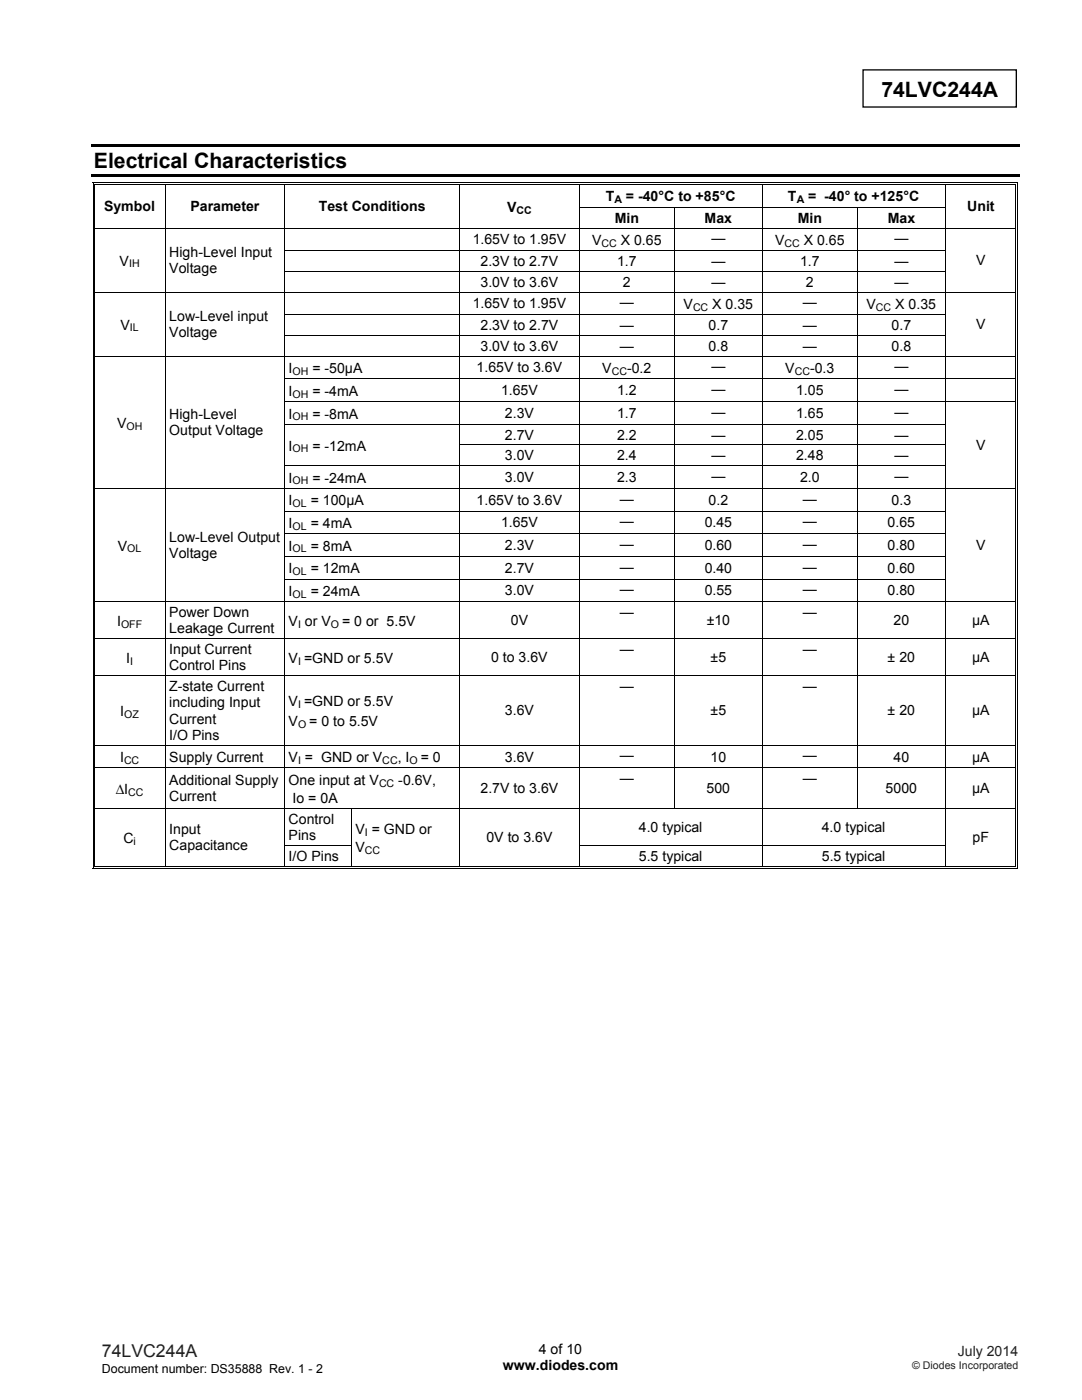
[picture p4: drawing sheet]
<svg xmlns="http://www.w3.org/2000/svg" width="216mm" height="279mm" viewBox="0 0 216 279" stroke-linecap="round" stroke-linejoin="round" font-family="sans-serif">
<defs><g id="words">
<g font-size="4.2">
<text x="175.9" y="19.3">74LVC244A</text>
<text x="18.7" y="33.6">Electrical Characteristics</text>
</g>
<text font-size="3.5" fill="#231f20" x="20.3" y="270.9">74LVC244A</text>
<g font-size="2.8">
<text x="120.9" y="40.2">T</text>
<text x="124.9" y="40.2">= -40°C to +85°C</text>
<text x="157.2" y="40.2">T</text>
<text x="161.2" y="40.2">= -40° to +125°C</text>
<text x="20.8" y="42.1">Symbol</text>
<text x="38" y="42.1">Parameter</text>
<text x="63.6" y="42.1">Test Conditions</text>
<text x="101.2" y="42.2">V</text>
<text x="122.7" y="44.4">Min</text>
<text x="140.6" y="44.4">Max</text>
<text x="159.2" y="44.4">Min</text>
<text x="177.1" y="44.4">Max</text>
<text x="193" y="42.1">Unit</text>
<text x="23.9" y="53">V</text>
<text x="33.8" y="51.2">High-Level Input</text>
<text x="94.3" y="48.7">1.65V to 1.95V</text>
<text x="95.9" y="53.1">2.3V to 2.7V</text>
<text x="118.2" y="48.9">V</text>
<text x="123.1" y="53.1">1.7</text>
<text x="123.9" y="48.9">X 0.65</text>
<text x="141.9" y="48.5">—</text>
<text x="141.9" y="53.1">—</text>
<text x="154.7" y="48.9">V</text>
<text x="159.6" y="53.1">1.7</text>
<text x="160.4" y="48.9">X 0.65</text>
<text x="178.5" y="48.5">—</text>
<text x="178.5" y="53.1">—</text>
<text x="194.8" y="52.9">V</text>
<text x="33.8" y="54.5">Voltage</text>
<text x="95.9" y="57.2">3.0V to 3.6V</text>
<text x="124.3" y="57.2">2</text>
<text x="141.9" y="57.2">—</text>
<text x="160.8" y="57.2">2</text>
<text x="178.5" y="57.2">—</text>
<text x="24" y="65.8">V</text>
<text x="33.8" y="64">Low-Level input</text>
<text x="94.3" y="61.5">1.65V to 1.95V</text>
<text x="95.9" y="65.8">2.3V to 2.7V</text>
<text x="123.7" y="61.3">—</text>
<text x="123.7" y="65.8">—</text>
<text x="136.4" y="61.7">V</text>
<text x="141.4" y="65.8">0.7</text>
<text x="142.1" y="61.7">X 0.35</text>
<text x="160.2" y="61.3">—</text>
<text x="160.2" y="65.8">—</text>
<text x="172.9" y="61.7">V</text>
<text x="177.9" y="65.8">0.7</text>
<text x="178.6" y="61.7">X 0.35</text>
<text x="194.8" y="65.7">V</text>
<text x="33.8" y="67.3">Voltage</text>
<text x="95.9" y="70">3.0V to 3.6V</text>
<text x="123.7" y="70">—</text>
<text x="141.4" y="70">0.8</text>
<text x="160.2" y="70">—</text>
<text x="177.9" y="70">0.8</text>
<text x="57.6" y="74.4">I</text>
<text x="62.3" y="74.4">= -50μA</text>
<text x="95.1" y="74.3">1.65V to 3.6V</text>
<text x="120.2" y="74.4">V</text>
<text x="125.1" y="74.4">-0.2</text>
<text x="141.9" y="74.1">—</text>
<text x="156.7" y="74.4">V</text>
<text x="161.6" y="74.4">-0.3</text>
<text x="178.5" y="74.1">—</text>
<text x="33.8" y="83.6">High-Level</text>
<text x="57.6" y="79">I</text>
<text x="57.6" y="83.5">I</text>
<text x="62.3" y="79">= -4mA</text>
<text x="62.3" y="83.5">= -8mA</text>
<text x="100" y="78.8">1.65V</text>
<text x="100.8" y="83.4">2.3V</text>
<text x="123.1" y="83.4">1.7</text>
<text x="123.1" y="78.8">1.2</text>
<text x="141.9" y="78.6">—</text>
<text x="141.9" y="83.2">—</text>
<text x="158.9" y="78.8">1.05</text>
<text x="158.9" y="83.4">1.65</text>
<text x="178.5" y="78.6">—</text>
<text x="178.5" y="83.2">—</text>
<text x="23.3" y="85.4">V</text>
<text x="33.8" y="86.8">Output Voltage</text>
<text x="57.6" y="89.9">I</text>
<text x="62.3" y="89.9">= -12mA</text>
<text x="100.8" y="87.7">2.7V</text>
<text x="123.1" y="87.7">2.2</text>
<text x="141.9" y="87.7">—</text>
<text x="158.9" y="87.7">2.05</text>
<text x="178.5" y="87.7">—</text>
<text x="194.8" y="89.8">V</text>
<text x="100.8" y="91.8">3.0V</text>
<text x="123.1" y="91.8">2.4</text>
<text x="141.9" y="91.8">—</text>
<text x="141.9" y="96">—</text>
<text x="158.9" y="91.8">2.48</text>
<text x="178.5" y="91.8">—</text>
<text x="178.5" y="96">—</text>
<text x="57.6" y="100.8">I</text>
<text x="57.6" y="96.3">I</text>
<text x="62" y="100.8">= 100μA</text>
<text x="62.3" y="96.3">= -24mA</text>
<text x="95.1" y="100.7">1.65V to 3.6V</text>
<text x="100.8" y="96.2">3.0V</text>
<text x="123.1" y="96.2">2.3</text>
<text x="123.7" y="100.5">—</text>
<text x="141.4" y="100.7">0.2</text>
<text x="159.6" y="96.2">2.0</text>
<text x="160.2" y="100.5">—</text>
<text x="177.9" y="100.7">0.3</text>
<text x="57.6" y="105.4">I</text>
<text x="62" y="105.4">= 4mA</text>
<text x="100" y="105.2">1.65V</text>
<text x="123.7" y="105">—</text>
<text x="140.6" y="105.2">0.45</text>
<text x="160.2" y="105">—</text>
<text x="177.1" y="105.2">0.65</text>
<text x="23.5" y="109.9">V</text>
<text x="33.8" y="108.1">Low-Level Output</text>
<text x="33.8" y="111.4">Voltage</text>
<text x="57.6" y="109.9">I</text>
<text x="62" y="109.9">= 8mA</text>
<text x="100.8" y="109.8">2.3V</text>
<text x="123.7" y="109.6">—</text>
<text x="140.6" y="109.8">0.60</text>
<text x="160.2" y="109.6">—</text>
<text x="177.1" y="109.8">0.80</text>
<text x="194.8" y="109.8">V</text>
<text x="57.6" y="114.4">I</text>
<text x="57.6" y="119">I</text>
<text x="62" y="114.4">= 12mA</text>
<text x="62" y="119">= 24mA</text>
<text x="100.8" y="114.3">2.7V</text>
<text x="100.8" y="118.8">3.0V</text>
<text x="123.7" y="114.1">—</text>
<text x="123.7" y="118.6">—</text>
<text x="140.6" y="114.3">0.40</text>
<text x="140.6" y="118.8">0.55</text>
<text x="160.2" y="114.1">—</text>
<text x="160.2" y="118.6">—</text>
<text x="177.1" y="114.3">0.60</text>
<text x="177.1" y="118.8">0.80</text>
<text x="23.4" y="124.9">I</text>
<text x="33.8" y="123.2">Power Down</text>
<text x="57.6" y="124.9">V or V</text>
<text x="68.3" y="124.9">= 0 or 5.5V</text>
<text x="101.9" y="124.8">0V</text>
<text x="123.7" y="123.2">—</text>
<text x="141" y="124.8">±10</text>
<text x="160.2" y="123.2">—</text>
<text x="178.3" y="124.8">20</text>
<text x="194" y="124.8">μA</text>
<text x="33.8" y="130.5">Input Current</text>
<text x="33.8" y="126.4">Leakage Current</text>
<text x="123.7" y="130.5">—</text>
<text x="160.2" y="130.5">—</text>
<text x="25.2" y="132.3">I</text>
<text x="33.8" y="133.8">Control Pins</text>
<text x="33.8" y="137.9">Z-state Current</text>
<text x="57.6" y="132.3">V =GND or 5.5V</text>
<text x="98" y="132.2">0 to 3.6V</text>
<text x="123.7" y="137.9">—</text>
<text x="141.8" y="132.2">±5</text>
<text x="160.2" y="137.9">—</text>
<text x="177.1" y="132.2">± 20</text>
<text x="194" y="132.2">μA</text>
<text x="24" y="142.9">I</text>
<text x="33.8" y="141.2">including Input</text>
<text x="57.6" y="140.9">V =GND or 5.5V</text>
<text x="100.8" y="142.8">3.6V</text>
<text x="141.8" y="142.8">±5</text>
<text x="177.1" y="142.8">± 20</text>
<text x="194" y="142.8">µA</text>
<text x="33.8" y="144.4">Current</text>
<text x="33.8" y="147.6">I/O Pins</text>
<text x="57.6" y="144.9">V</text>
<text x="61.7" y="144.9">= 0 to 5.5V</text>
<text x="24" y="152.1">I</text>
<text x="33.8" y="152">Supply Current</text>
<text x="57.6" y="152.1">V = GND or V</text>
<text x="79.4" y="152.1">, I</text>
<text x="83.9" y="152.1">= 0</text>
<text x="100.8" y="152">3.6V</text>
<text x="123.7" y="151.8">—</text>
<text x="141.8" y="152">10</text>
<text x="160.2" y="151.8">—</text>
<text x="178.3" y="152">40</text>
<text x="194" y="152">μA</text>
<text x="23.1" y="158.4">∆I</text>
<text x="33.8" y="156.7">Additional Supply</text>
<text x="33.8" y="159.9">Current</text>
<text x="57.6" y="156.6">One input at V</text>
<text x="58.4" y="160.3">Io = 0A</text>
<text x="79.5" y="156.6">-0.6V,</text>
<text x="95.9" y="158.3">2.7V to 3.6V</text>
<text x="123.7" y="156.3">—</text>
<text x="141" y="158.3">500</text>
<text x="160.2" y="156.3">—</text>
<text x="176.7" y="158.3">5000</text>
<text x="194" y="158.3">μA</text>
<text x="33.8" y="166.5">Input</text>
<text x="57.6" y="164.4">Control</text>
<text x="57.6" y="167.7">Pins</text>
<text x="70.9" y="166.5">V = GND or</text>
<text x="127.5" y="166.1">4.0 typical</text>
<text x="164" y="166.1">4.0 typical</text>
<text x="24.6" y="168.3">C</text>
<text x="33.8" y="169.7">Capacitance</text>
<text x="57.6" y="171.8">I/O Pins</text>
<text x="70.9" y="170.1">V</text>
<text x="97.1" y="168.1">0V to 3.6V</text>
<text x="127.5" y="171.8">5.5 typical</text>
<text x="164" y="171.8">5.5 typical</text>
<text x="194.1" y="168.1">pF</text>
<text x="100.3" y="273.5">www.diodes.com</text>
<text x="107.5" y="270.2">4 of 10</text>
</g>
<text font-size="2.8" fill="#231f20" x="191.1" y="270.6">July 2014</text>
<text font-size="2.5" x="20.3" y="274">Document number: DS35888 Rev. 1 - 2</text>
<g font-size="2.1">
<text x="122.6" y="40.6">A</text>
<text x="159" y="40.6">A</text>
<text x="103.1" y="42.6">CC</text>
<text x="25.8" y="53.4">IH</text>
<text x="120" y="49.2">CC</text>
<text x="156.5" y="49.2">CC</text>
<text x="138.3" y="62">CC</text>
<text x="174.8" y="62">CC</text>
<text x="25.9" y="66.1">IL</text>
<text x="58.4" y="74.8">OH</text>
<text x="122.1" y="74.8">CC</text>
<text x="158.6" y="74.8">CC</text>
<text x="58.4" y="79.3">OH</text>
<text x="58.4" y="83.9">OH</text>
<text x="25.2" y="85.7">OH</text>
<text x="58.4" y="90.3">OH</text>
<text x="58.4" y="96.7">OH</text>
<text x="58.4" y="101.2">OL</text>
<text x="58.4" y="105.7">OL</text>
<text x="25.4" y="110.3">OL</text>
<text x="58.4" y="110.3">OL</text>
<text x="58.4" y="114.8">OL</text>
<text x="58.4" y="119.3">OL</text>
<text x="24.2" y="125.3">OFF</text>
<text x="59.5" y="125.3">I</text>
<text x="66" y="125.3">O</text>
<text x="26" y="132.7">I</text>
<text x="59.5" y="132.7">I</text>
<text x="24.8" y="143.3">OZ</text>
<text x="59.5" y="141.3">I</text>
<text x="59.5" y="145.3">O</text>
<text x="24.7" y="152.5">CC</text>
<text x="59.5" y="152.5">I</text>
<text x="76.3" y="152.5">CC</text>
<text x="81.7" y="152.5">O</text>
<text x="25.6" y="158.8">CC</text>
<text x="75.6" y="157">CC</text>
<text x="72.8" y="166.8">I</text>
<text x="26.6" y="168.6">i</text>
<text x="72.8" y="170.5">CC</text>
</g>
<text font-size="2.1" fill="#231f20" x="182" y="273.2">© Diodes Incorporated</text>
</g></defs>
<path d="M172.2 13.9h30.6v7.5h-30.6z" fill="none" stroke="#000" stroke-width=".26"/>
<g fill="#000">
<path d="M18.2 28.7h185.2v.6h-185.2zM18.2 34.8h185.2v.5h-185.2zM18.5 36.4h.1v.5h-.1zM18.5 36.4h.5v.2h-.5zM18.8 36.7h.2v.2h-.2zM32.9 36.9h.2zM32.9 36.4h.5v.2h-.5zM32.9 36.7h.5v.2h-.5zM56.7 36.9h.2zM56.7 36.4h.6v.2h-.6zM56.7 36.7h.6v.2h-.6zM91.7 36.9h.1z"/>
<path d="M91.7 36.4h.5v.2h-.5zM91.7 36.7h.5v.2h-.5zM115.5 36.9h.2zM115.5 36.4h.5v.2h-.5zM115.5 36.7h.5v.2h-.5zM152 36.9h.2zM152 36.4h.5v.2h-.5zM152 36.7h.5v.2h-.5zM188.5 36.9h.2zM188.5 36.4h.5v.2h-.5zM188.5 36.7h.5v.2h-.5zM202.6 36.4h.5v.2h-.5z"/>
<path d="M202.6 36.7h.2v.2h-.2zM203 36.4h.1v.5h-.1zM18.5 41.3h.1v.2h-.1zM18.5 45.4h.1v.2h-.1zM18.5 50h.1v.1h-.1zM18.5 54.1h.1v.2h-.1zM18.5 58.2h.1v.2h-.1zM18.8 41.3h.2v.2h-.2zM18.8 45.4h.2v.2h-.2zM18.8 50h.2v.1h-.2zM18.8 54.1h.2v.2h-.2zM18.8 58.2h.2v.2h-.2z"/>
<path d="M32.9 41.3h.2v.2h-.2zM32.9 50h.2v.1h-.2zM32.9 54.1h.2v.2h-.2zM56.7 41.3h.2v.2h-.2zM91.7 41.3h.1v.2h-.1zM202.6 41.3h.2v.2h-.2zM202.6 45.4h.2v.2h-.2zM202.6 50h.2v.1h-.2zM202.6 54.1h.2v.2h-.2zM202.6 58.2h.2v.2h-.2zM203 41.3h.1v.2h-.1zM203 45.4h.1v.2h-.1z"/>
<path d="M203 50h.1v.1h-.1zM203 54.1h.1v.2h-.1zM203 58.2h.1v.2h-.1zM18.5 62.7h.1v.2h-.1zM18.5 66.9h.1v.1h-.1zM18.5 71h.1v.2h-.1zM18.5 75.5h.1v.2h-.1zM18.8 62.7h.2v.2h-.2zM18.8 66.9h.2v.1h-.2zM18.8 71h.2v.2h-.2zM18.8 75.5h.2v.2h-.2zM32.9 62.7h.2v.2h-.2z"/>
<path d="M32.9 66.9h.2v.1h-.2zM32.9 75.5h.2v.2h-.2zM202.6 62.7h.2v.2h-.2zM202.6 66.9h.2v.1h-.2zM202.6 71h.2v.2h-.2zM202.6 75.5h.2v.2h-.2zM203 62.7h.1v.2h-.1zM203 66.9h.1v.1h-.1zM203 71h.1v.2h-.1zM203 75.5h.1v.2h-.1zM18.5 80.1h.1v.1h-.1zM18.5 84.6h.1v.2h-.1z"/>
<path d="M18.5 88.7h.1v.2h-.1zM18.5 92.8h.1v.2h-.1zM18.5 97.4h.1v.2h-.1zM18.8 80.1h.2v.1h-.2zM18.8 84.6h.2v.2h-.2zM18.8 88.7h.2v.2h-.2zM18.8 92.8h.2v.2h-.2zM18.8 97.4h.2v.2h-.2zM32.9 80.1h.2v.1h-.2zM32.9 84.6h.2v.2h-.2zM32.9 88.7h.2v.2h-.2zM32.9 92.8h.2v.2h-.2z"/>
<path d="M56.7 88.7h.2v.2h-.2zM202.6 80.1h.2v.1h-.2zM202.6 84.6h.2v.2h-.2zM202.6 88.7h.2v.2h-.2zM202.6 92.8h.2v.2h-.2zM202.6 97.4h.2v.2h-.2zM203 80.1h.1v.1h-.1zM203 84.6h.1v.2h-.1zM203 88.7h.1v.2h-.1zM203 92.8h.1v.2h-.1zM203 97.4h.1v.2h-.1zM18.5 101.9h.1v.2h-.1z"/>
<path d="M18.5 106.4h.1v.2h-.1zM18.5 111h.1v.1h-.1zM18.5 115.5h.1v.2h-.1zM18.8 101.9h.2v.2h-.2zM18.8 106.4h.2v.2h-.2zM18.8 111h.2v.1h-.2zM18.8 115.5h.2v.2h-.2zM32.9 101.9h.2v.2h-.2zM32.9 106.4h.2v.2h-.2zM32.9 111h.2v.1h-.2zM32.9 115.5h.2v.2h-.2zM202.6 101.9h.2v.2h-.2z"/>
<path d="M202.6 106.4h.2v.2h-.2zM202.6 111h.2v.1h-.2zM202.6 115.5h.2v.2h-.2zM203 101.9h.1v.2h-.1zM203 106.4h.1v.2h-.1zM203 111h.1v.1h-.1zM203 115.5h.1v.2h-.1zM18.5 120h.1v.2h-.1zM18.5 127.4h.1v.2h-.1zM18.5 134.8h.1v.2h-.1zM18.8 120h.2v.2h-.2zM18.8 127.4h.2v.2h-.2z"/>
<path d="M18.8 134.8h.2v.2h-.2zM202.6 120h.2v.2h-.2zM202.6 127.4h.2v.2h-.2zM202.6 134.8h.2v.2h-.2zM203 120h.1v.2h-.1zM203 127.4h.1v.2h-.1zM203 134.8h.1v.2h-.1zM18.5 148.7h.1v.1h-.1zM18.5 153.2h.1v.2h-.1zM18.8 148.7h.2v.1h-.2zM18.8 153.2h.2v.2h-.2zM202.6 148.7h.2v.1h-.2z"/>
<path d="M202.6 153.2h.2v.2h-.2zM203 148.7h.1v.1h-.1zM203 153.2h.1v.2h-.1zM18.5 161.3h.1v.2h-.1zM18.5 168.7h.1v.2h-.1zM18.5 173.2h.5v.2h-.5zM18.8 161.3h.2v.2h-.2zM18.8 168.7h.2v.2h-.2zM18.8 172.8h.2v.2h-.2zM32.9 168.7h.2v.2h-.2zM32.9 172.8h.5v.2h-.5zM56.7 172.8h.6v.2h-.6z"/>
<path d="M70.1 172.8h.5v.2h-.5zM91.7 168.7h.1v.2h-.1zM91.7 172.8h.5v.2h-.5zM115.5 172.8h.5v.2h-.5zM152 172.8h.5v.2h-.5zM188.5 172.8h.5v.2h-.5zM202.6 161.3h.2v.2h-.2zM202.6 168.7h.2v.2h-.2zM202.6 173.2h.5v.2h-.5zM202.6 172.8h.2v.2h-.2zM203 161.3h.1v.2h-.1zM203 168.7h.1v.2h-.1z"/>
<path d="M203 172.8h.1v.6h-.1z"/>
</g>
<g fill="none" stroke="#000" stroke-width=".2">
<path d="M18.6 36.9v4.4M18.9 36.9v4.4M19 36.5h13.9M19 36.8h13.9M33 36.9v4.4M33.4 36.5h23.3M33.4 36.8h23.3M56.8 36.9v4.4M57.3 36.5h34.4M57.3 36.8h34.4M91.8 36.9v4.4M92.2 36.5h23.3"/>
<path d="M92.2 36.8h23.3M115.6 36.9v4.4M116 36.5h36M116 36.8h36M152.1 36.9v4.4M152.5 36.5h36M152.5 36.8h36M188.6 36.9v4.4M189 36.5h13.6M189 36.8h13.6M202.7 36.9v4.4M203.1 36.9v4.4"/>
<path d="M18.6 41.5v3.9M18.6 45.6v4.4M18.6 50.1v4M18.6 54.3v3.9M18.6 58.4v4.3M18.9 41.5v3.9M18.9 45.6v4.4M18.9 50.1v4M18.9 54.3v3.9M18.9 58.4v4.3M19 45.5h183.6M19 58.3h183.6"/>
<path d="M33 41.5v3.9M33 45.6v4.4M33 50.1v4M33 54.3v3.9M33 58.4v4.3M56.7 50h132M56.7 54.2h132M56.8 41.5v3.9M56.8 45.6v4.4M56.8 50.1v4M56.8 54.3v3.9M56.8 58.4v4.3"/>
<path d="M91.8 41.5v3.9M91.8 45.6v4.4M91.8 50.1v4M91.8 54.3v3.9M91.8 58.4v4.3M115.5 41.4h73.2M115.6 41.5v3.9M115.6 45.6v4.4M115.6 50.1v4M115.6 54.3v3.9M115.6 58.4v4.3M134.6 41.5v3.9"/>
<path d="M134.6 45.6v4.4M134.6 50.1v4M134.6 54.3v3.9M134.6 58.4v4.3M152.1 41.5v3.9M152.1 45.6v4.4M152.1 50.1v4M152.1 54.3v3.9M152.1 58.4v4.3M171.1 41.5v3.9M171.1 45.6v4.4M171.1 50.1v4"/>
<path d="M171.1 54.3v3.9M171.1 58.4v4.3M188.6 41.5v3.9M188.6 45.6v4.4M188.6 50.1v4M188.6 54.3v3.9M188.6 58.4v4.3M202.7 41.5v3.9M202.7 45.6v4.4M202.7 50.1v4M202.7 54.3v3.9M202.7 58.4v4.3"/>
<path d="M203.1 41.5v3.9M203.1 45.6v4.4M203.1 50.1v4M203.1 54.3v3.9M203.1 58.4v4.3M18.6 62.9v4M18.6 67v4M18.6 71.2v4.3M18.6 75.7v4.4M18.9 62.9v4M18.9 67v4M18.9 71.2v4.3"/>
<path d="M18.9 75.7v4.4M19 71.1h183.6M33 62.9v4M33 67v4M33 71.2v4.3M33 75.7v4.4M56.7 62.8h132M56.7 67h132M56.7 75.6h145.9M56.8 62.9v4M56.8 67v4M56.8 71.2v4.3"/>
<path d="M56.8 75.7v4.4M91.8 62.9v4M91.8 67v4M91.8 71.2v4.3M91.8 75.7v4.4M115.6 62.9v4M115.6 67v4M115.6 71.2v4.3M115.6 75.7v4.4M134.6 62.9v4M134.6 67v4M134.6 71.2v4.3"/>
<path d="M134.6 75.7v4.4M152.1 62.9v4M152.1 67v4M152.1 71.2v4.3M152.1 75.7v4.4M171.1 62.9v4M171.1 67v4M171.1 71.2v4.3M171.1 75.7v4.4M188.6 62.9v4M188.6 67v4M188.6 71.2v4.3"/>
<path d="M188.6 75.7v4.4M202.7 62.9v4M202.7 67v4M202.7 71.2v4.3M202.7 75.7v4.4M203.1 62.9v4M203.1 67v4M203.1 71.2v4.3M203.1 75.7v4.4M18.6 80.2v4.4M18.6 84.8v3.9M18.6 88.9v3.9"/>
<path d="M18.6 93v4.4M18.6 97.6v4.3M18.9 80.2v4.4M18.9 84.8v3.9M18.9 88.9v3.9M18.9 93v4.4M18.9 97.6v4.3M19 97.5h183.6M33 80.2v4.4M33 84.8v3.9M33 88.9v3.9M33 93v4.4"/>
<path d="M33 97.6v4.3M56.7 80.1h145.9M56.7 84.7h132M56.7 92.9h132M56.8 80.2v4.4M56.8 84.8v3.9M56.8 88.9v3.9M56.8 93v4.4M56.8 97.6v4.3M91.7 88.8h97M91.8 80.2v4.4M91.8 84.8v3.9"/>
<path d="M91.8 88.9v3.9M91.8 93v4.4M91.8 97.6v4.3M115.6 80.2v4.4M115.6 84.8v3.9M115.6 88.9v3.9M115.6 93v4.4M115.6 97.6v4.3M134.6 80.2v4.4M134.6 84.8v3.9M134.6 88.9v3.9M134.6 93v4.4"/>
<path d="M134.6 97.6v4.3M152.1 80.2v4.4M152.1 84.8v3.9M152.1 88.9v3.9M152.1 93v4.4M152.1 97.6v4.3M171.1 80.2v4.4M171.1 84.8v3.9M171.1 88.9v3.9M171.1 93v4.4M171.1 97.6v4.3M188.6 80.2v4.4"/>
<path d="M188.6 84.8v3.9M188.6 88.9v3.9M188.6 93v4.4M188.6 97.6v4.3M202.7 80.2v4.4M202.7 84.8v3.9M202.7 88.9v3.9M202.7 93v4.4M202.7 97.6v4.3M203.1 80.2v4.4M203.1 84.8v3.9M203.1 88.9v3.9"/>
<path d="M203.1 93v4.4M203.1 97.6v4.3M18.6 102.1v4.3M18.6 106.6v4.4M18.6 111.1v4.4M18.6 115.7v4.3M18.9 102.1v4.3M18.9 106.6v4.4M18.9 111.1v4.4M18.9 115.7v4.3M33 102.1v4.3M33 106.6v4.4"/>
<path d="M33 111.1v4.4M33 115.7v4.3M56.7 102h132M56.7 106.5h132M56.7 111.1h132M56.7 115.6h132M56.8 102.1v4.3M56.8 106.6v4.4M56.8 111.1v4.4M56.8 115.7v4.3M91.8 102.1v4.3M91.8 106.6v4.4"/>
<path d="M91.8 111.1v4.4M91.8 115.7v4.3M115.6 102.1v4.3M115.6 106.6v4.4M115.6 111.1v4.4M115.6 115.7v4.3M134.6 102.1v4.3M134.6 106.6v4.4M134.6 111.1v4.4M134.6 115.7v4.3M152.1 102.1v4.3M152.1 106.6v4.4"/>
<path d="M152.1 111.1v4.4M152.1 115.7v4.3M171.1 102.1v4.3M171.1 106.6v4.4M171.1 111.1v4.4M171.1 115.7v4.3M188.6 102.1v4.3M188.6 106.6v4.4M188.6 111.1v4.4M188.6 115.7v4.3M202.7 102.1v4.3M202.7 106.6v4.4"/>
<path d="M202.7 111.1v4.4M202.7 115.7v4.3M203.1 102.1v4.3M203.1 106.6v4.4M203.1 111.1v4.4M203.1 115.7v4.3M18.6 120.2v7.2M18.6 127.6v7.2M18.6 135v13.7M18.9 120.2v7.2M18.9 127.6v7.2M18.9 135v13.7"/>
<path d="M19 120.1h183.6M19 127.5h183.6M19 134.9h183.6M33 120.2v7.2M33 127.6v7.2M33 135v13.7M56.8 120.2v7.2M56.8 127.6v7.2M56.8 135v13.7M91.8 120.2v7.2M91.8 127.6v7.2M91.8 135v13.7"/>
<path d="M115.6 120.2v7.2M115.6 127.6v7.2M115.6 135v13.7M134.6 120.2v7.2M134.6 127.6v7.2M134.6 135v13.7M152.1 120.2v7.2M152.1 127.6v7.2M152.1 135v13.7M171.1 120.2v7.2M171.1 127.6v7.2M171.1 135v13.7"/>
<path d="M188.6 120.2v7.2M188.6 127.6v7.2M188.6 135v13.7M202.7 120.2v7.2M202.7 127.6v7.2M202.7 135v13.7M203.1 120.2v7.2M203.1 127.6v7.2M203.1 135v13.7M18.6 148.8v4.4M18.6 153.4v7.9M18.9 148.8v4.4"/>
<path d="M18.9 153.4v7.9M19 148.7h183.6M19 153.3h183.6M33 148.8v4.4M33 153.4v7.9M56.8 148.8v4.4M56.8 153.4v7.9M91.8 148.8v4.4M91.8 153.4v7.9M115.6 148.8v4.4M115.6 153.4v7.9M134.6 148.8v4.4"/>
<path d="M134.6 153.4v7.9M152.1 148.8v4.4M152.1 153.4v7.9M171.1 148.8v4.4M171.1 153.4v7.9M188.6 148.8v4.4M188.6 153.4v7.9M202.7 148.8v4.4M202.7 153.4v7.9M203.1 148.8v4.4M203.1 153.4v7.9M18.6 161.5v7.2"/>
<path d="M18.6 168.9v4.5M18.9 161.5v7.2M18.9 168.9v3.9M19 161.4h183.6M19 173.3h183.6M19 172.9h13.9M33 161.5v7.2M33 168.9v3.9M33.4 172.9h23.3M56.7 168.8h13.5M56.8 161.5v7.2M56.8 168.9v3.9"/>
<path d="M57.3 172.9h12.8M70.1 161.5v7.2M70.1 168.9v3.9M70.6 172.9h21.1M91.8 161.5v7.2M91.8 168.9v3.9M92.2 172.9h23.3M115.5 168.8h73.2M115.6 161.5v7.2M115.6 168.9v3.9M116 172.9h36M152.1 161.5v7.2"/>
<path d="M152.1 168.9v3.9M152.5 172.9h36M188.6 161.5v7.2M188.6 168.9v3.9M189 172.9h13.6M202.7 161.5v7.2M202.7 168.9v3.9M203.1 161.5v7.2M203.1 168.9v3.9"/>
</g>
<use href="#words"/>
</svg>
